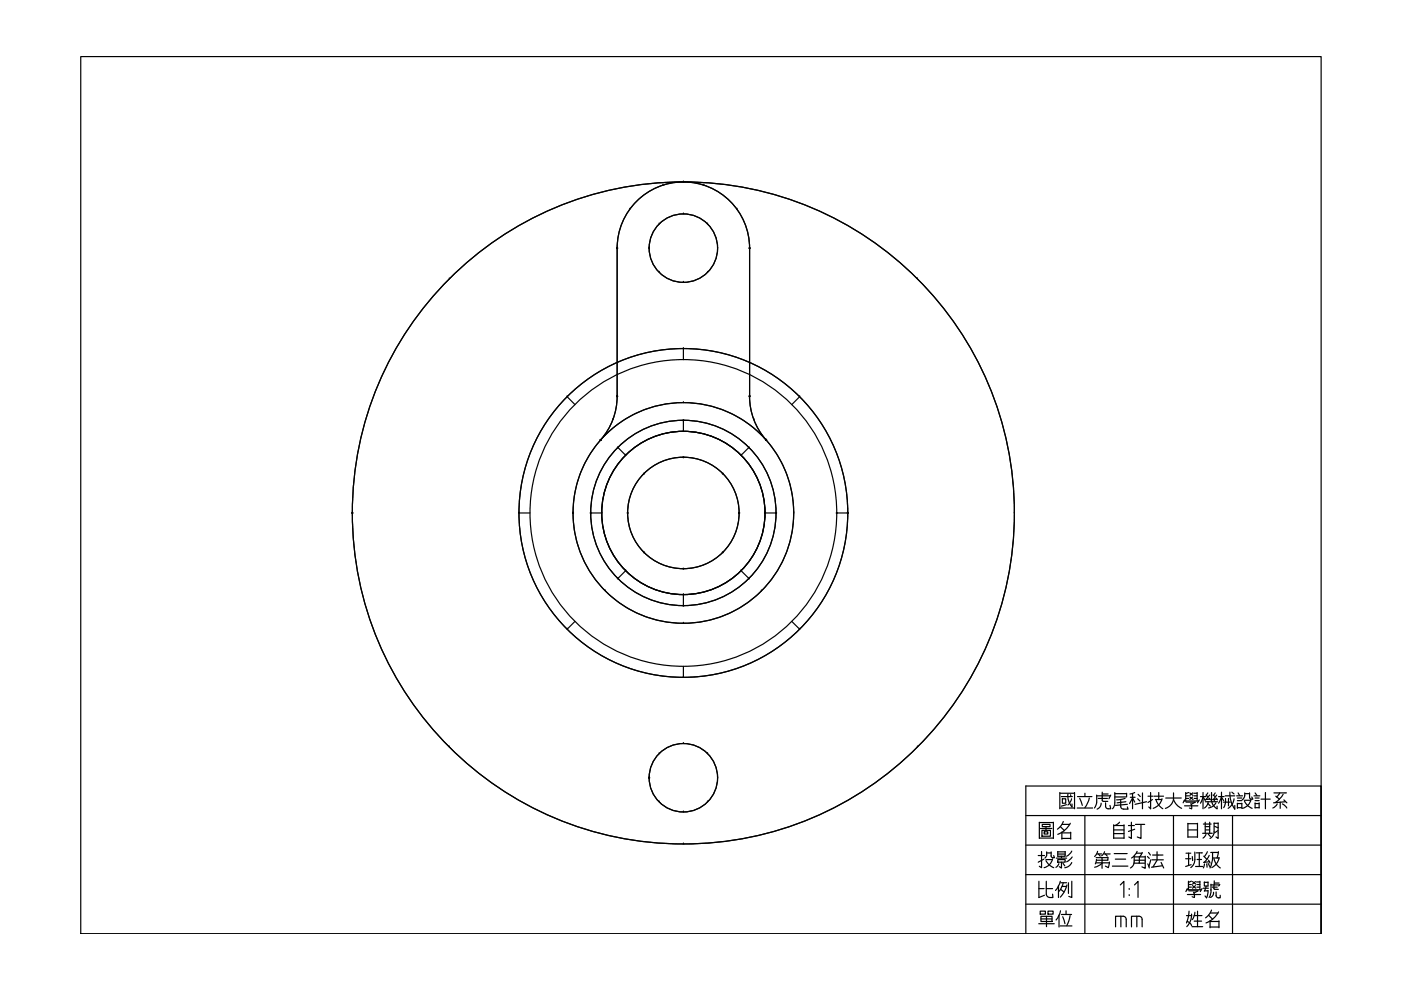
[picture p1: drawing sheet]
<svg xmlns="http://www.w3.org/2000/svg" width="297mm" height="210mm" viewBox="0 0 297 210" stroke-linecap="round" stroke-linejoin="round" font-family="sans-serif">
<defs><g id="words">
<text font-size="24.7" x="208.5" y="206.7">單位</text>
<g font-size="18.1">
<text x="246.2" y="188.7">班級</text>
<text x="244.8" y="199.3">姓名</text>
</g>
<text font-size="16.8" x="214.1" y="193.3">比例</text>
<text font-size="15" x="228.6" y="179.2" transform="rotate(-90 228.6 179.2)">圖名</text>
<text font-size="11.9" x="217.7" y="185.6">投影</text>
<text font-size="11.5" x="249.1" y="193">學號</text>
<text font-size="10.6" x="233.2" y="178.9">自打</text>
<text font-size="7.1" x="250.8" y="179.2">日期</text>
<text font-size="5.7" x="235.7" y="197.9">mm</text>
</g></defs>
<!-- layer: 0 -->
<g fill="none" stroke="#000" stroke-width=".25">
<path d="M17.1 12h263v186h-263zM140.6 39.3h.1M144.9 38.6h.1M149.2 39.3h.1M95.3 59.1h.1M130.8 52.6h.1M130.8 52.6v31.4M130.8 52.6a14 14 0 0 1 14.1-14 14 14 0 0 1 14 14M133.5 44.4h.1M137.6 52.6h.1M139.8 57.7h.1M139.8 47.5h.1"/>
<path d="M144.9 59.9h.1M144.9 45.4h.1M150 57.7h.1M150 47.5h.1M152.1 52.6h.1M156.2 44.4h.1M158.9 52.6h.1M158.9 52.6v31.4M194.5 59.1h.1M144.9 73.9h.1M144.9 73.9v2.3M120.2 84.1h.1"/>
<path d="M120.2 84.1l1.7 1.7M127.3 93.3a23.4 23.4 0 0 1 35.1 0M127.3 93.3a23.4 23.4 0 0 0 1.4 32.3 23.4 23.4 0 0 0 32.4 0 23.4 23.4 0 0 0 1.3-32.3M128.4 92.2h.1M129.9 89h.1M130.8 84h.1M130.8 84a14 14 0 0 1-3.5 9.3M131 94.9l1.6 1.6M132.6 96.5h.1M144.9 91.4h.1M144.9 85.4h.1M144.9 89.1v2.3"/>
<path d="M157.1 96.5h.1M158.8 94.9l-1.7 1.6M158.9 84a14 14 0 0 0 3.5 9.3M158.9 84h.1M159.8 89h.1M161.4 92.2h.1M162.4 93.3h.1M169.5 84.1h.1M169.5 84.1l-1.6 1.7M74.7 108.8h.1M110 108.8h.1M110 108.8h2.4"/>
<path d="M121.5 108.8h.1M125.2 108.8h2.4M127.6 108.8h.1M162.2 108.8h.1M162.2 108.8h2.3M168.3 108.8h.1M177.4 108.8h2.3M179.7 108.8h.1M215.1 108.8h.1M120.2 133.4h.1M121.9 131.8l-1.7 1.6M128.4 125.3h.1"/>
<path d="M132.6 121h.1M132.6 121l-1.6 1.7M144.9 126.1h.1M144.9 132.2h.1M144.9 126.1v2.3M157.1 121h.1M157.1 121l1.7 1.7M161.4 125.3h.1M167.9 131.8l1.6 1.6M169.5 133.4h.1M95.3 158.4h.1M139.8 159.8h.1"/>
<path d="M144.9 143.6h.1M144.9 157.7h.1M144.9 141.3v2.3M150 159.8h.1M194.5 158.4h.1M137.6 164.9h.1M139.8 170h.1M144.9 172.2h.1M144.9 178.9h.1M150 170h.1M152.1 164.9h.1M217.5 172.9h62.6"/>
<path d="M217.5 179.2h62.6M230 172.9v25.1M248.8 172.9v25.1M261.3 172.9v25.1M280.1 166.7v31.3v-31.3h-62.6v31.3M217.5 185.4h62.6M217.5 191.7h62.6"/>
<circle cx="144.9" cy="52.6" r="7.3"/>
<circle cx="144.9" cy="108.8" r="70.2"/>
<circle cx="144.9" cy="108.8" r="34.9"/>
<circle cx="144.9" cy="108.8" r="32.5"/>
<circle cx="144.9" cy="108.8" r="19.7"/>
<circle cx="144.9" cy="108.8" r="17.3"/>
<circle cx="144.9" cy="108.8" r="11.8"/>
<circle cx="144.9" cy="108.8" r="23.4"/>
<circle cx="144.9" cy="164.9" r="7.3"/>
</g>
<path d="M270.1 168.1h2.7M270.5 168.8l.8 .6M271.3 168.1l-.7 .9M271.4 170.1v1.3M271.9 170.5l.9 .8M272.1 168.4l-.6 .8-1.1 .9M272.2 169.6l.6 .6M272.5 170l-2.5 .2M235.8 183.6h3.3M237.5 187.6l.8-.7v3.4" fill="none" stroke="#000" stroke-width=".25"/>
<!-- layer: 0 -->
<g fill="#000" stroke="#000" stroke-width=".21">
<circle cx="130.8" cy="52.6" r=".12"/>
<circle cx="158.9" cy="52.6" r=".12"/>
<circle cx="127.3" cy="93.3" r=".12"/>
<circle cx="130.8" cy="84" r=".12"/>
<circle cx="131" cy="94.9" r=".12"/>
<circle cx="144.9" cy="97" r=".12"/>
<circle cx="144.9" cy="89.1" r=".12"/>
<circle cx="158.8" cy="94.9" r=".12"/>
<circle cx="158.9" cy="84" r=".12"/>
<circle cx="162.4" cy="93.3" r=".12"/>
<circle cx="74.7" cy="108.8" r=".12"/>
<circle cx="121.5" cy="108.8" r=".12"/>
<circle cx="125.2" cy="108.8" r=".12"/>
<circle cx="133.1" cy="108.8" r=".12"/>
<circle cx="136.5" cy="117.1" r=".12"/>
<circle cx="136.5" cy="100.4" r=".12"/>
<circle cx="153.2" cy="100.4" r=".12"/>
<circle cx="153.2" cy="117.1" r=".12"/>
<circle cx="156.7" cy="108.8" r=".12"/>
<circle cx="162.2" cy="108.8" r=".12"/>
<circle cx="164.5" cy="108.8" r=".12"/>
<circle cx="177.4" cy="108.8" r=".12"/>
<circle cx="179.7" cy="108.8" r=".12"/>
<circle cx="131" cy="122.7" r=".12"/>
<circle cx="144.9" cy="128.4" r=".12"/>
<circle cx="144.9" cy="120.6" r=".12"/>
<circle cx="158.8" cy="122.7" r=".12"/>
<circle cx="137.6" cy="164.9" r=".12"/>
</g>
<use href="#words"/>
</svg>
